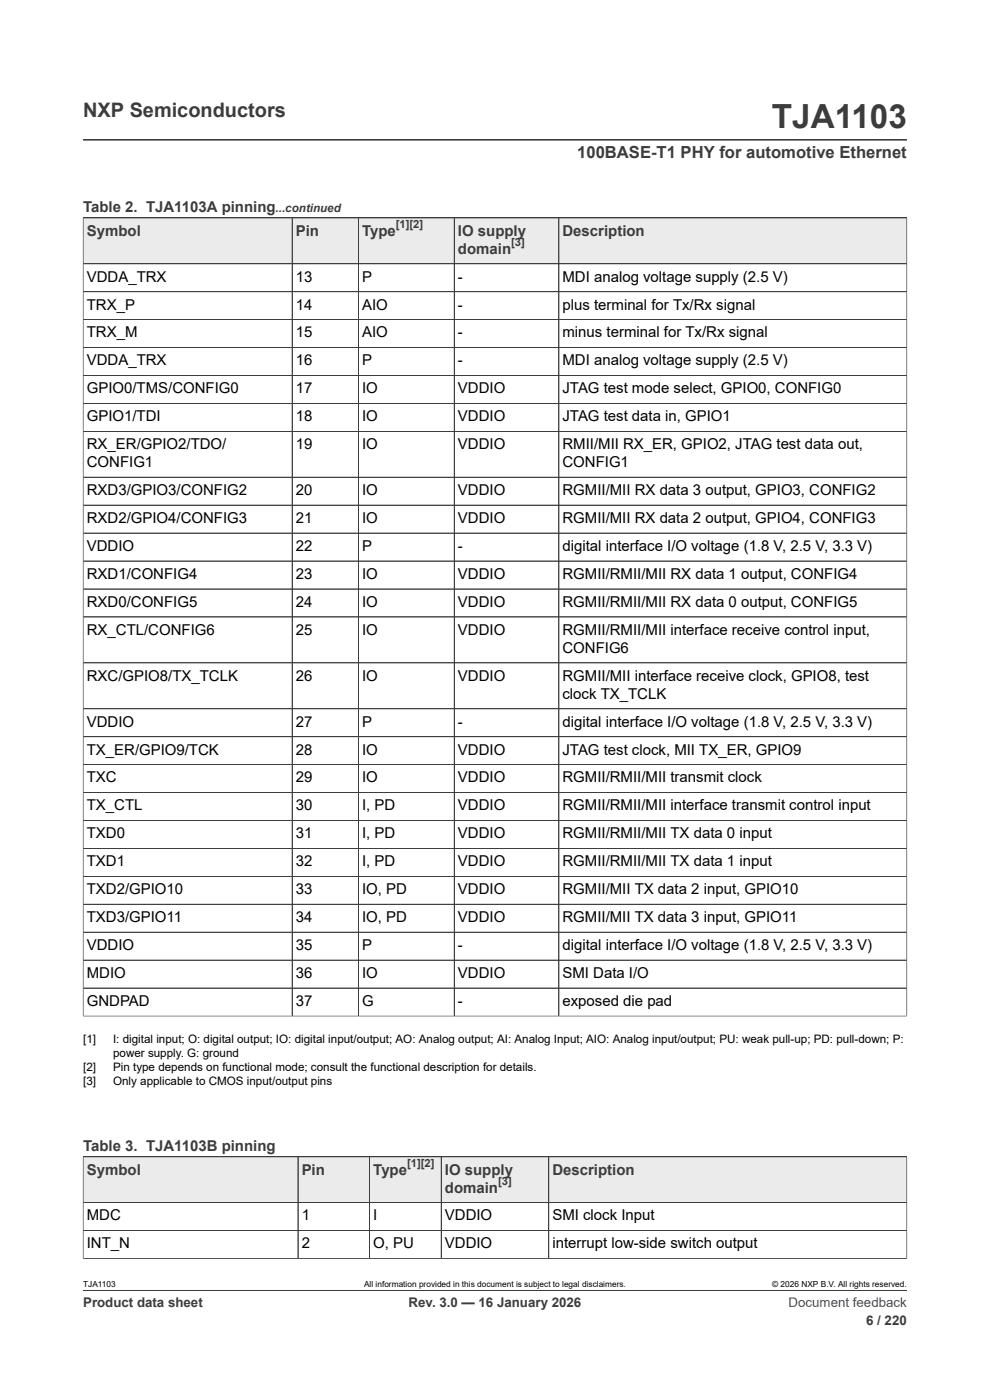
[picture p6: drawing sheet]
<svg xmlns="http://www.w3.org/2000/svg" width="210mm" height="297mm" viewBox="0 0 210 297" stroke-linecap="round" stroke-linejoin="round" font-family="sans-serif">
<defs><g id="words">
<text font-size="7.1" fill="#3c3c3c" x="163.7" y="27.2">TJA1103</text>
<text font-size="4.2" fill="#3c3c3c" x="17.6" y="24.8">NXP Semiconductors</text>
<text font-size="3.5" fill="#3c3c3c" x="122.4" y="33.5">100BASE-T1 PHY for automotive Ethernet</text>
<g font-size="3.2" fill="#3c3c3c">
<text x="17.6" y="45.1">Table 2. TJA1103A pinning</text>
<text x="18.4" y="50">Symbol</text>
<text x="62.8" y="50">Pin</text>
<text x="76.8" y="50">Type</text>
<text x="97.1" y="50">IO supply</text>
<text x="97.1" y="53.8">domain</text>
<text x="119.3" y="50">Description</text>
<text x="17.6" y="244.2">Table 3. TJA1103B pinning</text>
<text x="18.4" y="249.2">Symbol</text>
<text x="64" y="249.2">Pin</text>
<text x="79.2" y="249.2">Type</text>
<text x="94.4" y="249.2">IO supply</text>
<text x="117.2" y="249.2">Description</text>
<text x="94.4" y="253">domain</text>
</g>
<g font-size="3.2">
<text x="18.4" y="59.7">VDDA_TRX</text>
<text x="62.8" y="59.7">13</text>
<text x="76.8" y="59.7">P</text>
<text x="97.1" y="59.7">-</text>
<text x="119.3" y="59.7">MDI analog voltage supply (2.5 V)</text>
<text x="18.4" y="65.7">TRX_P</text>
<text x="62.8" y="65.7">14</text>
<text x="76.8" y="65.7">AIO</text>
<text x="97.1" y="65.7">-</text>
<text x="119.3" y="65.7">plus terminal for Tx/Rx signal</text>
<text x="18.4" y="71.6">TRX_M</text>
<text x="62.8" y="71.6">15</text>
<text x="76.8" y="71.6">AIO</text>
<text x="97.1" y="71.6">-</text>
<text x="119.3" y="71.6">minus terminal for Tx/Rx signal</text>
<text x="18.4" y="77.5">VDDA_TRX</text>
<text x="62.8" y="77.5">16</text>
<text x="76.8" y="77.5">P</text>
<text x="97.1" y="77.5">-</text>
<text x="119.3" y="77.5">MDI analog voltage supply (2.5 V)</text>
<text x="18.4" y="83.4">GPIO0/TMS/CONFIG0</text>
<text x="62.8" y="83.4">17</text>
<text x="76.8" y="83.4">IO</text>
<text x="97.1" y="83.4">VDDIO</text>
<text x="119.3" y="83.4">JTAG test mode select, GPIO0, CONFIG0</text>
<text x="18.4" y="89.4">GPIO1/TDI</text>
<text x="62.8" y="89.4">18</text>
<text x="76.8" y="89.4">IO</text>
<text x="97.1" y="89.4">VDDIO</text>
<text x="119.3" y="89.4">JTAG test data in, GPIO1</text>
<text x="18.4" y="95.3">RX_ER/GPIO2/TDO/</text>
<text x="62.8" y="95.3">19</text>
<text x="76.8" y="95.3">IO</text>
<text x="97.1" y="95.3">VDDIO</text>
<text x="119.3" y="95.3">RMII/MII RX_ER, GPIO2, JTAG test data out,</text>
<text x="18.4" y="99.1">CONFIG1</text>
<text x="119.3" y="99.1">CONFIG1</text>
<text x="18.4" y="105">RXD3/GPIO3/CONFIG2</text>
<text x="62.8" y="105">20</text>
<text x="76.8" y="105">IO</text>
<text x="97.1" y="105">VDDIO</text>
<text x="119.3" y="105">RGMII/MII RX data 3 output, GPIO3, CONFIG2</text>
<text x="18.4" y="111">RXD2/GPIO4/CONFIG3</text>
<text x="62.8" y="111">21</text>
<text x="76.8" y="111">IO</text>
<text x="97.1" y="111">VDDIO</text>
<text x="119.3" y="111">RGMII/MII RX data 2 output, GPIO4, CONFIG3</text>
<text x="18.4" y="116.9">VDDIO</text>
<text x="62.8" y="116.9">22</text>
<text x="76.8" y="116.9">P</text>
<text x="97.1" y="116.9">-</text>
<text x="119.3" y="116.9">digital interface I/O voltage (1.8 V, 2.5 V, 3.3 V)</text>
<text x="18.4" y="122.8">RXD1/CONFIG4</text>
<text x="62.8" y="122.8">23</text>
<text x="76.8" y="122.8">IO</text>
<text x="97.1" y="122.8">VDDIO</text>
<text x="119.3" y="122.8">RGMII/RMII/MII RX data 1 output, CONFIG4</text>
<text x="18.4" y="128.7">RXD0/CONFIG5</text>
<text x="62.8" y="128.7">24</text>
<text x="76.8" y="128.7">IO</text>
<text x="97.1" y="128.7">VDDIO</text>
<text x="119.3" y="128.7">RGMII/RMII/MII RX data 0 output, CONFIG5</text>
<text x="18.4" y="134.7">RX_CTL/CONFIG6</text>
<text x="62.8" y="134.7">25</text>
<text x="76.8" y="134.7">IO</text>
<text x="97.1" y="134.7">VDDIO</text>
<text x="119.3" y="134.7">RGMII/RMII/MII interface receive control input,</text>
<text x="119.3" y="138.5">CONFIG6</text>
<text x="18.4" y="144.4">RXC/GPIO8/TX_TCLK</text>
<text x="62.8" y="144.4">26</text>
<text x="76.8" y="144.4">IO</text>
<text x="97.1" y="144.4">VDDIO</text>
<text x="119.3" y="144.4">RGMII/MII interface receive clock, GPIO8, test</text>
<text x="119.3" y="148.2">clock TX_TCLK</text>
<text x="18.4" y="154.1">VDDIO</text>
<text x="62.8" y="154.1">27</text>
<text x="76.8" y="154.1">P</text>
<text x="97.1" y="154.1">-</text>
<text x="119.3" y="154.1">digital interface I/O voltage (1.8 V, 2.5 V, 3.3 V)</text>
<text x="18.4" y="160.1">TX_ER/GPIO9/TCK</text>
<text x="62.8" y="160.1">28</text>
<text x="76.8" y="160.1">IO</text>
<text x="97.1" y="160.1">VDDIO</text>
<text x="119.3" y="160.1">JTAG test clock, MII TX_ER, GPIO9</text>
<text x="18.4" y="166">TXC</text>
<text x="62.8" y="166">29</text>
<text x="76.8" y="166">IO</text>
<text x="97.1" y="166">VDDIO</text>
<text x="119.3" y="166">RGMII/RMII/MII transmit clock</text>
<text x="18.4" y="171.9">TX_CTL</text>
<text x="62.8" y="171.9">30</text>
<text x="76.8" y="171.9">I, PD</text>
<text x="97.1" y="171.9">VDDIO</text>
<text x="119.3" y="171.9">RGMII/RMII/MII interface transmit control input</text>
<text x="18.4" y="177.8">TXD0</text>
<text x="62.8" y="177.8">31</text>
<text x="76.8" y="177.8">I, PD</text>
<text x="97.1" y="177.8">VDDIO</text>
<text x="119.3" y="177.8">RGMII/RMII/MII TX data 0 input</text>
<text x="18.4" y="183.8">TXD1</text>
<text x="62.8" y="183.8">32</text>
<text x="76.8" y="183.8">I, PD</text>
<text x="97.1" y="183.8">VDDIO</text>
<text x="119.3" y="183.8">RGMII/RMII/MII TX data 1 input</text>
<text x="18.4" y="189.7">TXD2/GPIO10</text>
<text x="62.8" y="189.7">33</text>
<text x="76.8" y="189.7">IO, PD</text>
<text x="97.1" y="189.7">VDDIO</text>
<text x="119.3" y="189.7">RGMII/MII TX data 2 input, GPIO10</text>
<text x="18.4" y="195.6">TXD3/GPIO11</text>
<text x="62.8" y="195.6">34</text>
<text x="76.8" y="195.6">IO, PD</text>
<text x="97.1" y="195.6">VDDIO</text>
<text x="119.3" y="195.6">RGMII/MII TX data 3 input, GPIO11</text>
<text x="18.4" y="201.6">VDDIO</text>
<text x="62.8" y="201.6">35</text>
<text x="76.8" y="201.6">P</text>
<text x="97.1" y="201.6">-</text>
<text x="119.3" y="201.6">digital interface I/O voltage (1.8 V, 2.5 V, 3.3 V)</text>
<text x="18.4" y="207.5">MDIO</text>
<text x="62.8" y="207.5">36</text>
<text x="76.8" y="207.5">IO</text>
<text x="97.1" y="207.5">VDDIO</text>
<text x="119.3" y="207.5">SMI Data I/O</text>
<text x="18.4" y="213.4">GNDPAD</text>
<text x="62.8" y="213.4">37</text>
<text x="76.8" y="213.4">G</text>
<text x="97.1" y="213.4">-</text>
<text x="119.3" y="213.4">exposed die pad</text>
<text x="18.4" y="258.9">MDC</text>
<text x="64" y="258.9">1</text>
<text x="79.2" y="258.9">I</text>
<text x="94.4" y="258.9">VDDIO</text>
<text x="117.2" y="258.9">SMI clock Input</text>
<text x="18.4" y="264.8">INT_N</text>
<text x="64" y="264.8">2</text>
<text x="79.2" y="264.8">O, PU</text>
<text x="94.4" y="264.8">VDDIO</text>
<text x="117.2" y="264.8">interrupt low-side switch output</text>
</g>
<g font-size="2.8" fill="#3c3c3c">
<text x="17.6" y="277.3">Product data sheet</text>
<text x="86.7" y="277.3">Rev. 3.0 — 16 January 2026</text>
<text x="183.7" y="281">6 / 220</text>
</g>
<text font-size="2.8" fill="#00f" x="167.3" y="277.3">Document feedback</text>
<text font-size="2.5" fill="#3c3c3c" x="58.5" y="45.1">...continued</text>
<g font-size="2.5">
<text x="17.6" y="221.2">[1]</text>
<text x="24" y="221.2">I: digital input; O: digital output; IO: digital input/output; AO: Analog output; AI: Analog Input; AIO: Analog input/output; PU: weak pull-up; PD: pull-down; P:</text>
<text x="17.6" y="227.1">[2]</text>
<text x="24" y="224.2">power supply. G: ground</text>
<text x="24" y="227.1">Pin type depends on functional mode; consult the functional description for details.</text>
<text x="17.6" y="230.1">[3]</text>
<text x="24" y="230.1">Only applicable to CMOS input/output pins</text>
</g>
<g font-size="2.4" fill="#3c3c3c">
<text x="84" y="48.4">[1][2]</text>
<text x="108.4" y="52.2">[3]</text>
<text x="86.4" y="247.5">[1][2]</text>
<text x="105.7" y="251.3">[3]</text>
</g>
<g font-size="1.8">
<text x="17.6" y="273.1">TJA1103</text>
<text x="77.2" y="273.1">All information provided in this document is subject to legal disclaimers.</text>
<text x="163.8" y="273.1">© 2026 NXP B.V. All rights reserved.</text>
</g>
</g></defs>
<path d="M17.6 29.7h174.8M17.6 46.2h174.8" fill="none" stroke="#3c3c3c" stroke-width=".21"/>
<path d="M17.7 46.3h44.2v9.6h-44.2z" fill="#ebebeb"/>
<path d="M17.6 46.2h44.4v9.8h-44.4z" fill="none" stroke="#3c3c3c" stroke-width=".21"/>
<path d="M62.1 46.3h13.8v9.6h-13.8z" fill="#ebebeb"/>
<path d="M62 46.2h14v9.8h-14z" fill="none" stroke="#3c3c3c" stroke-width=".21"/>
<path d="M76.1 46.3h20.2v9.6h-20.2z" fill="#ebebeb"/>
<path d="M76 46.2h20.4v9.8h-20.4z" fill="none" stroke="#3c3c3c" stroke-width=".21"/>
<path d="M96.4 46.3h22.1v9.6h-22.1z" fill="#ebebeb"/>
<path d="M96.4 46.2h22.1v9.8h-22.1z" fill="none" stroke="#3c3c3c" stroke-width=".21"/>
<path d="M118.6 46.3h73.7v9.6h-73.7z" fill="#ebebeb"/>
<g fill="none" stroke="#3c3c3c" stroke-width=".21">
<path d="M17.6 46.2h174.8v169.4M17.6 46.3v169.3M62 46.3v169.2M76 46.3v169.2M96.4 46.3v169.2M118.5 46.2v169.3M192.4 56h-174.8M17.6 61.9h174.8M17.6 67.8h174.8M17.6 73.7h174.8M17.6 79.7h174.8M17.6 85.6h174.8"/>
<path d="M17.6 91.5h174.8M17.6 101.2h174.8M17.6 107.2h174.8M17.6 113.1h174.8M17.6 119h174.8M17.6 125h174.8M17.6 130.9h174.8M17.6 140.6h174.8M17.6 150.4h174.8M17.6 156.3h174.8M17.6 162.2h174.8M17.6 168.1h174.8"/>
<path d="M17.6 174.1h174.8M17.6 180h174.8M17.6 185.9h174.8M17.6 191.8h174.8M17.6 197.8h174.8M17.6 215.5h174.8M17.6 203.7h174.8M17.6 209.6h174.8M17.6 245.4h174.8"/>
</g>
<path d="M17.7 245.5h45.4v9.6h-45.4z" fill="#ebebeb"/>
<path d="M17.6 245.4h45.6v9.7h-45.6z" fill="none" stroke="#3c3c3c" stroke-width=".21"/>
<path d="M63.3 245.5h15v9.6h-15z" fill="#ebebeb"/>
<path d="M63.2 245.4h15.2v9.7h-15.2z" fill="none" stroke="#3c3c3c" stroke-width=".21"/>
<path d="M78.5 245.5h15v9.6h-15z" fill="#ebebeb"/>
<path d="M78.4 245.4h15.2v9.7h-15.2z" fill="none" stroke="#3c3c3c" stroke-width=".21"/>
<path d="M93.7 245.5h22.6v9.6h-22.6z" fill="#ebebeb"/>
<path d="M93.6 245.4h22.8v9.7h-22.8z" fill="none" stroke="#3c3c3c" stroke-width=".21"/>
<path d="M116.5 245.5h75.8v9.6h-75.8z" fill="#ebebeb"/>
<path d="M17.6 245.4h174.8v21.7M17.6 255.1h174.8M17.6 245.5v21.6M63.2 245.5v21.5M78.4 245.5v21.5M93.6 245.5v21.5M116.4 245.4v21.6M17.6 267h174.8M17.6 261.1h174.8M17.6 273.8h174.8" fill="none" stroke="#3c3c3c" stroke-width=".21"/>
<use href="#words"/>
</svg>
